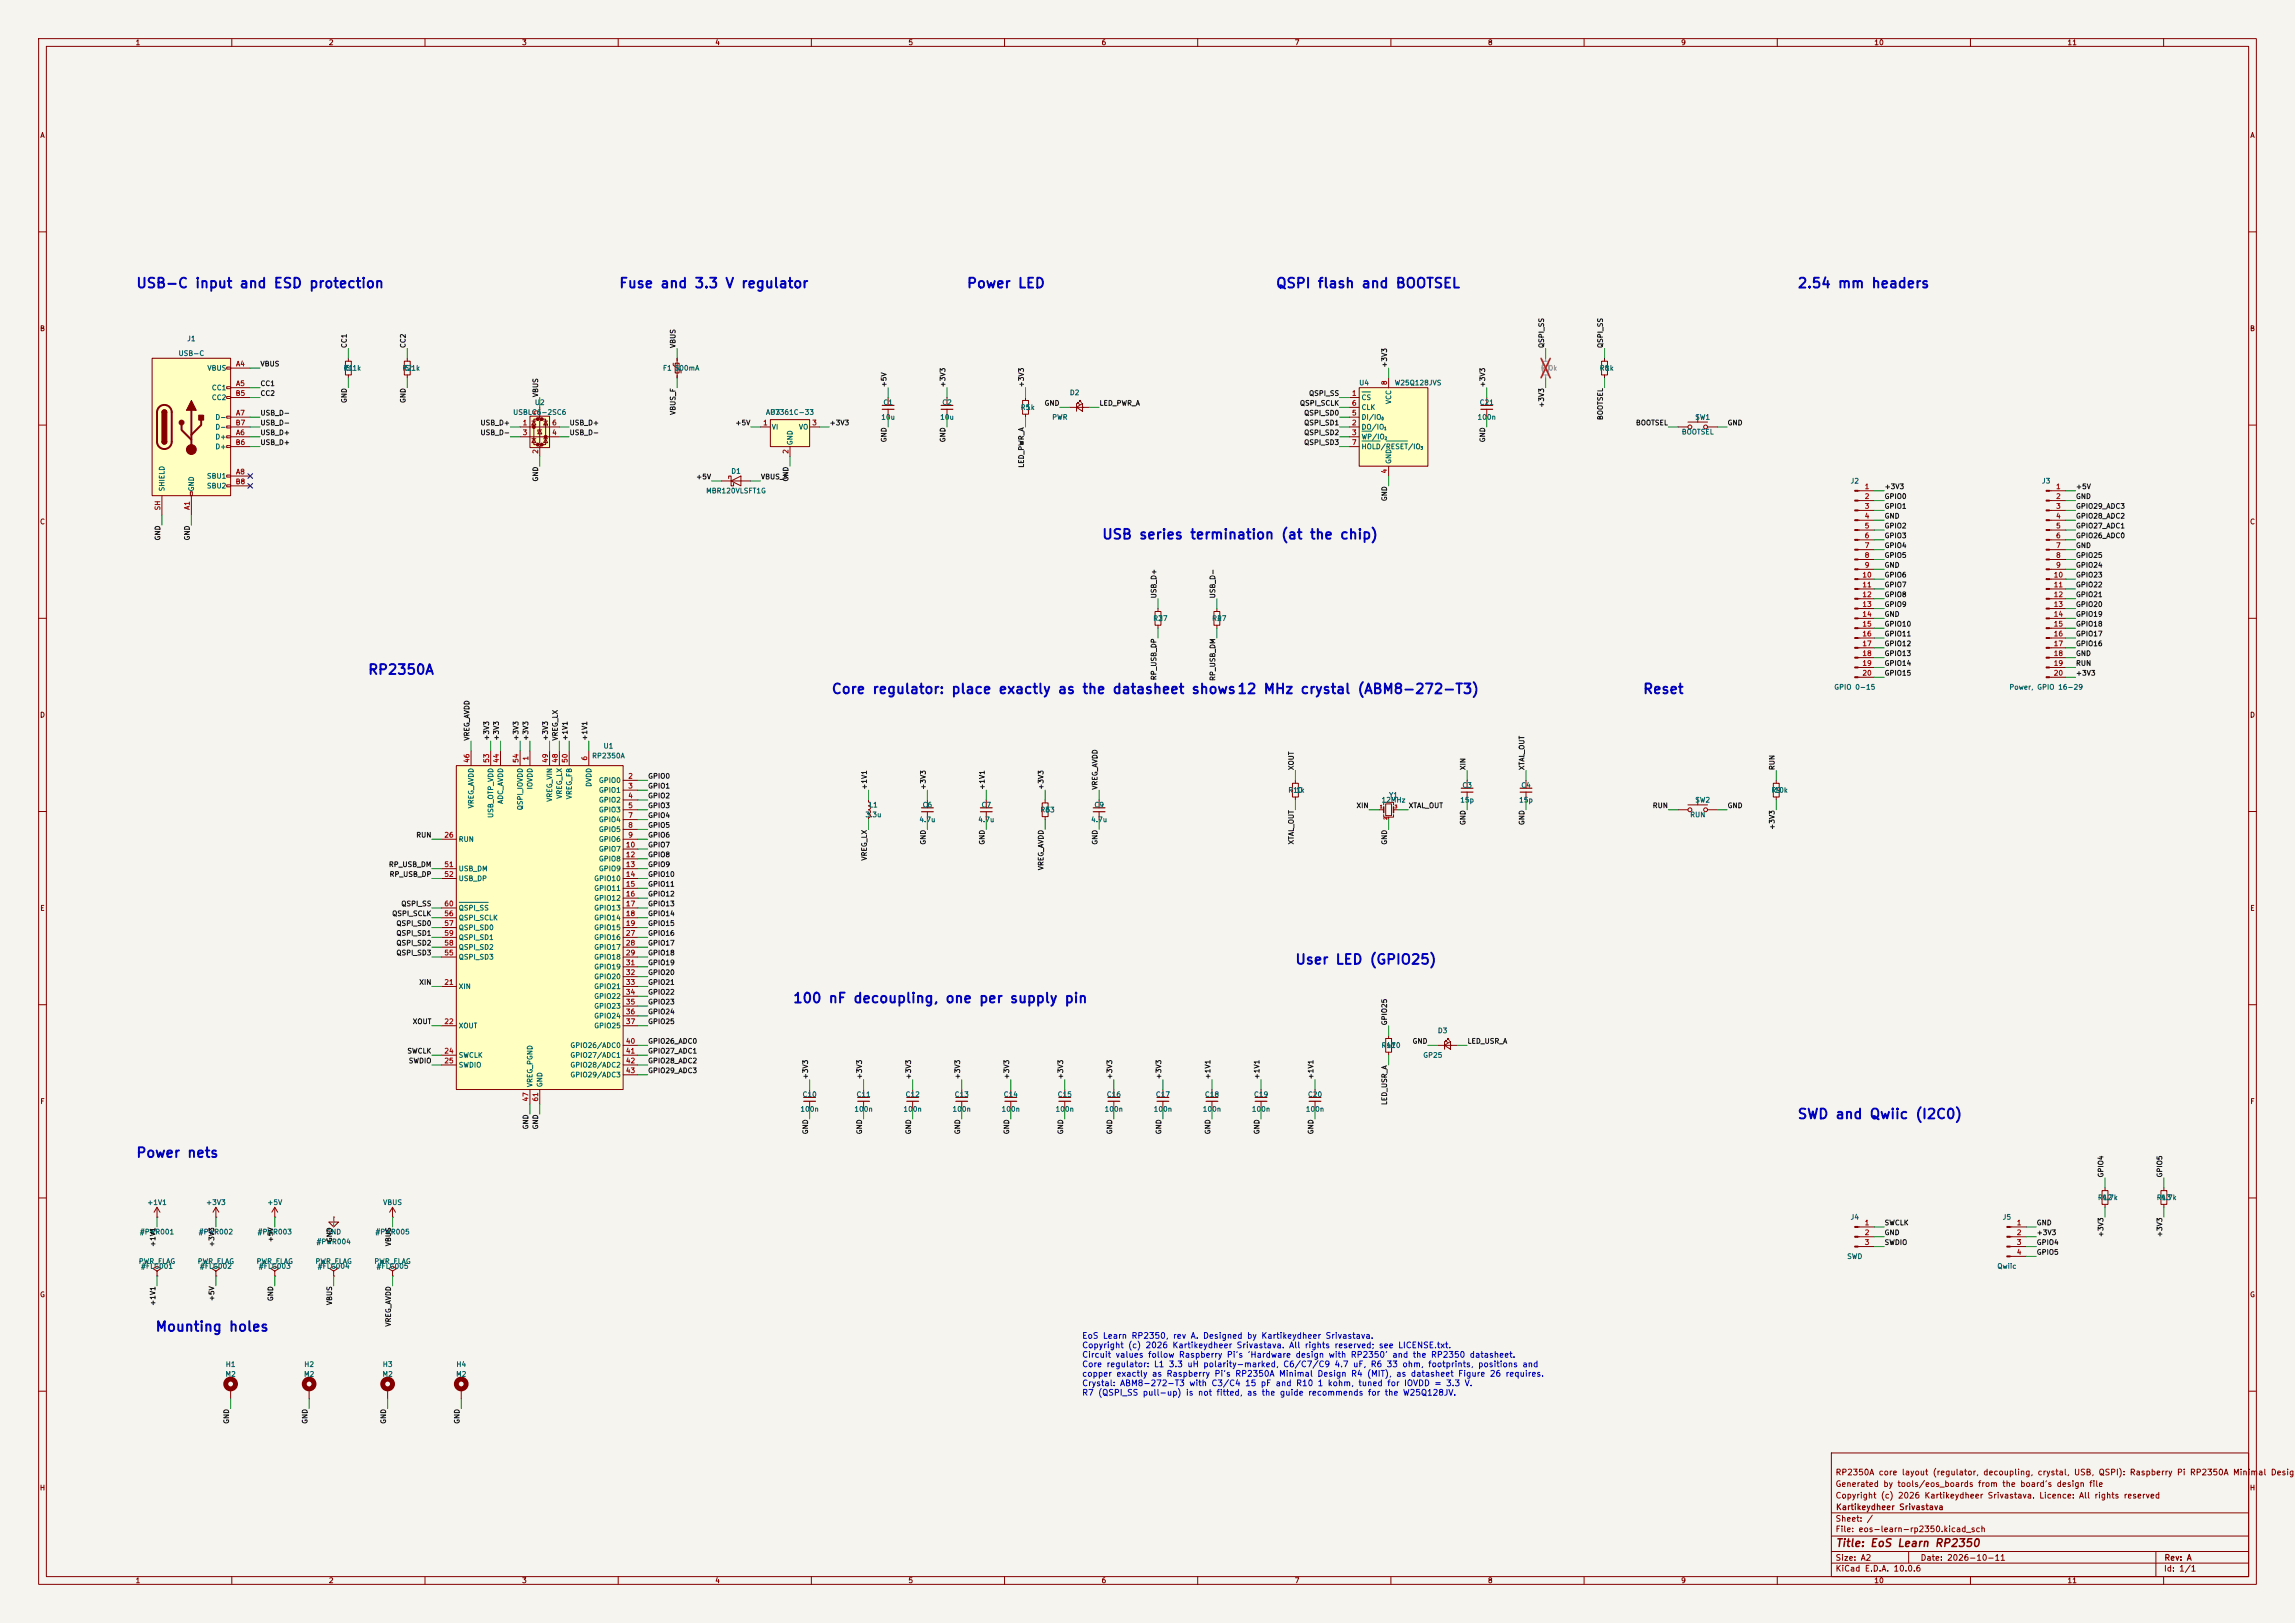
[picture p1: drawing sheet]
<svg xmlns="http://www.w3.org/2000/svg" width="594mm" height="420mm" viewBox="0 0 594 420" stroke-linecap="round" stroke-linejoin="round" font-family="sans-serif">
<defs><g id="words">
<g font-size="2.5" fill="#0000c2">
<text x="35.1" y="75.2">USB-C input and ESD protection</text>
<text x="160.1" y="75.2">Fuse and 3.3 V regulator</text>
<text x="250.1" y="75.2">Power LED</text>
<text x="330.1" y="75.2">QSPI flash and BOOTSEL</text>
<text x="465.1" y="75.2">2.54 mm headers</text>
<text x="285.1" y="140.2">USB series termination (at the chip)</text>
<text x="95.1" y="175.2">RP2350A</text>
<text x="215.1" y="180.2">Core regulator: place exactly as the datasheet shows12 MHz crystal (ABM8-272-T3)</text>
<text x="425.1" y="180.2">Reset</text>
<text x="335.1" y="250.2">User LED (GPIO25)</text>
<text x="205.1" y="260.2">100 nF decoupling, one per supply pin</text>
<text x="465.1" y="290.2">SWD and Qwiic (I2C0)</text>
<text x="35.1" y="300.2">Power nets</text>
<text x="40.1" y="345.2">Mounting holes</text>
</g>
<text font-size="2" fill="#840000" x="475" y="400.8">Title: EoS Learn RP2350</text>
<g font-size="1.5" fill="#0000c2">
<text x="279.9" y="346.8">EoS Learn RP2350, rev A. Designed by Kartikeydheer Srivastava.</text>
<text x="279.9" y="349.3">Copyright (c) 2026 Kartikeydheer Srivastava. All rights reserved; see LICENSE.txt.</text>
<text x="279.9" y="351.7">Circuit values follow Raspberry Pi's 'Hardware design with RP2350' and the RP2350 datasheet.</text>
<text x="279.9" y="354.2">Core regulator: L1 3.3 uH polarity-marked, C6/C7/C9 4.7 uF, R6 33 ohm, footprints, positions and</text>
<text x="279.9" y="356.6">copper exactly as Raspberry Pi's RP2350A Minimal Design R4 (MIT), as datasheet Figure 26 requires.</text>
<text x="279.9" y="359.1">Crystal: ABM8-272-T3 with C3/C4 15 pF and R10 1 kohm, tuned for IOVDD = 3.3 V.</text>
<text x="279.9" y="361.5">R7 (QSPI_SS pull-up) is not fitted, as the guide recommends for the W25Q128JV.</text>
</g>
<g font-size="1.5" fill="#840000">
<text x="475" y="382.1">RP2350A core layout (regulator, decoupling, crystal, USB, QSPI): Raspberry Pi RP2350A Minimal Design</text>
<text x="475" y="388.1">Copyright (c) 2026 Kartikeydheer Srivastava. Licence: All rights reserved</text>
<text x="475" y="385.1">Generated by tools/eos_boards from the board's design file</text>
<text x="475" y="394.1">Sheet: /</text>
<text x="475.1" y="391.1">Kartikeydheer Srivastava</text>
<text x="475" y="396.8">File: eos-learn-rp2350.kicad_sch</text>
<text x="475" y="407">KiCad E.D.A. 10.0.6</text>
<text x="475" y="404.2">Size: A2</text>
<text x="497" y="404.2">Date: 2026-10-11</text>
<text x="560" y="407">Id: 1/1</text>
<text x="560.1" y="404.2">Rev: A</text>
</g>
<g font-size="1.3" fill="#840000">
<text x="35" y="12">1</text>
<text x="85" y="12">2</text>
<text x="135" y="12">3</text>
<text x="185" y="12">4</text>
<text x="235" y="12">5</text>
<text x="285" y="12">6</text>
<text x="335" y="12">7</text>
<text x="385" y="12">8</text>
<text x="435" y="12">9</text>
<text x="485" y="12">10</text>
<text x="535" y="12">11</text>
<text x="10.3" y="36">A</text>
<text x="582.3" y="36">A</text>
<text x="10.2" y="86">B</text>
<text x="582.2" y="86">B</text>
<text x="10.2" y="136">C</text>
<text x="582.2" y="136">C</text>
<text x="10.2" y="186">D</text>
<text x="582.2" y="186">D</text>
<text x="10.3" y="236">E</text>
<text x="582.3" y="236">E</text>
<text x="10.3" y="286">F</text>
<text x="582.3" y="286">F</text>
<text x="10.2" y="336">G</text>
<text x="582.2" y="336">G</text>
<text x="10.2" y="386">H</text>
<text x="582.2" y="386">H</text>
<text x="35" y="410">1</text>
<text x="85" y="410">2</text>
<text x="135" y="410">3</text>
<text x="185" y="410">4</text>
<text x="235" y="410">5</text>
<text x="285" y="410">6</text>
<text x="335" y="410">7</text>
<text x="385" y="410">8</text>
<text x="435" y="410">9</text>
<text x="485" y="410">10</text>
<text x="535" y="410">11</text>
</g>
<g font-size="1.3" fill="#006464">
<text x="48.3" y="88.6">J1</text>
<text x="46.1" y="92.4">USB-C</text>
<text x="53.5" y="96.2">VBUS</text>
<text x="54.7" y="101.3">CC1</text>
<text x="88.8" y="96.2">R1</text>
<text x="89.3" y="96.2">5.1k</text>
<text x="104" y="96.2">R2</text>
<text x="104.5" y="96.2">5.1k</text>
<text x="171.4" y="96.2">F1</text>
<text x="174.5" y="96.2">500mA</text>
<text x="351.7" y="100">U4</text>
<text x="360.9" y="100">W25Q128JVS</text>
<text x="413.9" y="96.2">R8</text>
<text x="415.3" y="96.2">1k</text>
<text x="54.7" y="103.8">CC2</text>
<text x="132.7" y="107.6">USBLC6-2SC6</text>
<text x="138.3" y="105.1">U2</text>
<text x="198.1" y="107.6">AP7361C-33</text>
<text x="199.3" y="107.6">U3</text>
<text x="228.5" y="105.1">C1</text>
<text x="243.7" y="105.1">C2</text>
<text x="264.1" y="106.4">R5</text>
<text x="265.5" y="106.4">1k</text>
<text x="276.8" y="102.6">D2</text>
<text x="352.3" y="103.8">CS</text>
<text x="352.3" y="106.4">CLK</text>
<text x="360.4" y="104.7" transform="rotate(-90 360.4 104.7)">VCC</text>
<text x="382.8" y="105.1">C21</text>
<text x="55.6" y="114">D+</text>
<text x="55.6" y="108.9">D-</text>
<text x="55.6" y="111.5">D-</text>
<text x="199.6" y="111.5">VI</text>
<text x="206.6" y="111.5">VO</text>
<text x="228" y="108.9">10u</text>
<text x="243.2" y="108.9">10u</text>
<text x="272.2" y="108.9">PWR</text>
<text x="352.3" y="111.5">DO/IO</text>
<text x="352.3" y="114">WP/IO</text>
<text x="352.3" y="108.9">DI/IO</text>
<text x="382.3" y="108.9">100n</text>
<text x="435.2" y="112.7">BOOTSEL</text>
<text x="438.6" y="108.9">SW1</text>
<text x="55.6" y="116.5">D+</text>
<text x="205.4" y="115.3" transform="rotate(-90 205.4 115.3)">GND</text>
<text x="352.3" y="116.5">HOLD/RESET/IO</text>
<text x="53.4" y="124.2">SBU1</text>
<text x="189.1" y="122.9">D1</text>
<text x="360.4" y="120.2" transform="rotate(-90 360.4 120.2)">GND</text>
<text x="478.8" y="125.4">J2</text>
<text x="528.4" y="125.4">J3</text>
<text x="42.9" y="127.3" transform="rotate(-90 42.9 127.3)">SHIELD</text>
<text x="50.5" y="127.3" transform="rotate(-90 50.5 127.3)">GND</text>
<text x="53.4" y="126.7">SBU2</text>
<text x="182.6" y="128">MBR120VLSFT1G</text>
<text x="298.4" y="161">R3</text>
<text x="299.7" y="161">27</text>
<text x="313.6" y="161">R4</text>
<text x="314.9" y="161">27</text>
<text x="474.6" y="178.8">GPIO 0-15</text>
<text x="519.9" y="178.8">Power, GPIO 16-29</text>
<text x="153.1" y="196.5">RP2350A</text>
<text x="156.1" y="194">U1</text>
<text x="153.4" y="203.8" transform="rotate(-90 153.4 203.8)">DVDD</text>
<text x="154.9" y="202.9">GPIO0</text>
<text x="122.9" y="209.3" transform="rotate(-90 122.9 209.3)">VREG_AVDD</text>
<text x="130.5" y="208.2" transform="rotate(-90 130.5 208.2)">ADC_AVDD</text>
<text x="135.6" y="209.8" transform="rotate(-90 135.6 209.8)">QSPI_IOVDD</text>
<text x="138.1" y="204.4" transform="rotate(-90 138.1 204.4)">IOVDD</text>
<text x="143.2" y="207.6" transform="rotate(-90 143.2 207.6)">VREG_VIN</text>
<text x="145.7" y="206.8" transform="rotate(-90 145.7 206.8)">VREG_LX</text>
<text x="148.3" y="207" transform="rotate(-90 148.3 207)">VREG_FB</text>
<text x="154.9" y="205.4">GPIO1</text>
<text x="154.9" y="208">GPIO2</text>
<text x="224.8" y="209.2">L1</text>
<text x="238.7" y="209.2">C6</text>
<text x="253.9" y="209.2">C7</text>
<text x="283.1" y="209.2">C9</text>
<text x="333.3" y="205.4">R10</text>
<text x="335.3" y="205.4">1k</text>
<text x="357.4" y="208">12MHz</text>
<text x="359.4" y="206.7">Y1</text>
<text x="377.8" y="208">15p</text>
<text x="378.4" y="204.2">C3</text>
<text x="393.1" y="208">15p</text>
<text x="393.6" y="204.2">C4</text>
<text x="438.6" y="208">SW2</text>
<text x="458.4" y="205.4">R9</text>
<text x="459.2" y="205.4">10k</text>
<text x="128" y="211.8" transform="rotate(-90 128 211.8)">USB_OTP_VDD</text>
<text x="154.9" y="210.5">GPIO3</text>
<text x="154.9" y="213.1">GPIO4</text>
<text x="154.9" y="215.6">GPIO5</text>
<text x="223.8" y="211.8">3.3u</text>
<text x="237.8" y="213.1">4.7u</text>
<text x="253.1" y="213.1">4.7u</text>
<text x="269.1" y="210.5">R6</text>
<text x="270.4" y="210.5">33</text>
<text x="282.3" y="213.1">4.7u</text>
<text x="437.3" y="211.8">RUN</text>
<text x="118.6" y="218.1">RUN</text>
<text x="154.9" y="218.1">GPIO6</text>
<text x="154.9" y="220.7">GPIO7</text>
<text x="118.6" y="225.8">USB_DM</text>
<text x="154.9" y="223.2">GPIO8</text>
<text x="154.9" y="225.8">GPIO9</text>
<text x="118.6" y="228.3">USB_DP</text>
<text x="153.7" y="228.3">GPIO10</text>
<text x="153.7" y="230.8">GPIO11</text>
<text x="153.7" y="233.4">GPIO12</text>
<text x="118.6" y="238.5">QSPI_SCLK</text>
<text x="118.6" y="235.9">QSPI_SS</text>
<text x="153.7" y="235.9">GPIO13</text>
<text x="153.7" y="238.5">GPIO14</text>
<text x="118.6" y="241">QSPI_SD0</text>
<text x="118.6" y="243.5">QSPI_SD1</text>
<text x="153.7" y="241">GPIO15</text>
<text x="153.7" y="243.5">GPIO16</text>
<text x="118.6" y="248.6">QSPI_SD3</text>
<text x="118.6" y="246.1">QSPI_SD2</text>
<text x="153.7" y="246.1">GPIO17</text>
<text x="153.7" y="248.6">GPIO18</text>
<text x="153.7" y="251.2">GPIO19</text>
<text x="118.6" y="256.2">XIN</text>
<text x="153.7" y="253.7">GPIO20</text>
<text x="153.7" y="256.2">GPIO21</text>
<text x="153.7" y="258.8">GPIO22</text>
<text x="153.7" y="261.3">GPIO23</text>
<text x="153.7" y="263.9">GPIO24</text>
<text x="118.6" y="266.4">XOUT</text>
<text x="153.7" y="266.4">GPIO25</text>
<text x="372" y="267.7">D3</text>
<text x="118.6" y="274">SWCLK</text>
<text x="147.5" y="271.5">GPIO26/ADC0</text>
<text x="147.5" y="274">GPIO27/ADC1</text>
<text x="357.4" y="271.5">R11</text>
<text x="358.7" y="271.5">470</text>
<text x="368.2" y="274">GP25</text>
<text x="118.6" y="276.6">SWDIO</text>
<text x="138.1" y="281.5" transform="rotate(-90 138.1 281.5)">VREG_PGND</text>
<text x="140.7" y="281.5" transform="rotate(-90 140.7 281.5)">GND</text>
<text x="147.5" y="276.6">GPIO28/ADC2</text>
<text x="147.5" y="279.1">GPIO29/ADC3</text>
<text x="207" y="288">100n</text>
<text x="207.6" y="284.2">C10</text>
<text x="221" y="288">100n</text>
<text x="221.5" y="284.2">C11</text>
<text x="233.7" y="288">100n</text>
<text x="234.2" y="284.2">C12</text>
<text x="246.4" y="288">100n</text>
<text x="246.9" y="284.2">C13</text>
<text x="259.1" y="288">100n</text>
<text x="259.6" y="284.2">C14</text>
<text x="273.1" y="288">100n</text>
<text x="273.6" y="284.2">C15</text>
<text x="285.8" y="288">100n</text>
<text x="286.3" y="284.2">C16</text>
<text x="298.5" y="288">100n</text>
<text x="299" y="284.2">C17</text>
<text x="311.2" y="288">100n</text>
<text x="311.7" y="284.2">C18</text>
<text x="323.9" y="288">100n</text>
<text x="324.4" y="284.2">C19</text>
<text x="337.8" y="288">100n</text>
<text x="338.4" y="284.2">C20</text>
<text x="542.9" y="310.8">R12</text>
<text x="543.9" y="310.8">4.7k</text>
<text x="558.1" y="310.8">R13</text>
<text x="559.2" y="310.8">4.7k</text>
<text x="38" y="312.1">+1V1</text>
<text x="53.2" y="312.1">+3V3</text>
<text x="69.1" y="312.1">+5V</text>
<text x="99" y="312.1">VBUS</text>
<text x="478.8" y="315.9">J4</text>
<text x="518.2" y="315.9">J5</text>
<text x="36.1" y="319.7">#PWR001</text>
<text x="51.3" y="319.7">#PWR002</text>
<text x="66.5" y="319.7">#PWR003</text>
<text x="81.8" y="322.3">#PWR004</text>
<text x="84.3" y="319.7">GND</text>
<text x="97" y="319.7">#PWR005</text>
<text x="35.8" y="327.4">PWR_FLAG</text>
<text x="36.4" y="328.6">#FLG001</text>
<text x="51" y="327.4">PWR_FLAG</text>
<text x="51.6" y="328.6">#FLG002</text>
<text x="66.3" y="327.4">PWR_FLAG</text>
<text x="66.9" y="328.6">#FLG003</text>
<text x="81.5" y="327.4">PWR_FLAG</text>
<text x="82.1" y="328.6">#FLG004</text>
<text x="96.8" y="327.4">PWR_FLAG</text>
<text x="97.3" y="328.6">#FLG005</text>
<text x="478" y="326.1">SWD</text>
<text x="516.8" y="328.6">Qwiic</text>
<text x="58.2" y="356.6">M2</text>
<text x="58.3" y="354">H1</text>
<text x="78.6" y="356.6">M2</text>
<text x="78.6" y="354">H2</text>
<text x="98.9" y="356.6">M2</text>
<text x="98.9" y="354">H3</text>
<text x="117.9" y="356.6">M2</text>
<text x="118" y="354">H4</text>
</g>
<g font-size="1.3" fill="#a90000">
<text x="61" y="95.1">A4</text>
<text x="61" y="100.2">A5</text>
<text x="359.3" y="99.8" transform="rotate(-90 359.3 99.8)">8</text>
<text x="60.9" y="102.7">B5</text>
<text x="61" y="107.8">A7</text>
<text x="139.6" y="107.4" transform="rotate(-90 139.6 107.4)">5</text>
<text x="349.8" y="102.7">1</text>
<text x="349.8" y="107.8">5</text>
<text x="349.8" y="105.3">6</text>
<text x="60.9" y="110.4">B7</text>
<text x="61" y="112.9">A6</text>
<text x="135.2" y="110.4">1</text>
<text x="135.2" y="112.9">3</text>
<text x="142.8" y="112.9">4</text>
<text x="142.8" y="110.4">6</text>
<text x="197.4" y="110.4">1</text>
<text x="210.1" y="110.4">3</text>
<text x="349.8" y="110.4">2</text>
<text x="349.8" y="112.9">3</text>
<text x="60.9" y="115.4">B6</text>
<text x="139.6" y="117.6" transform="rotate(-90 139.6 117.6)">2</text>
<text x="204.3" y="117.6" transform="rotate(-90 204.3 117.6)">2</text>
<text x="349.8" y="115.4">7</text>
<text x="60.9" y="125.6">B8</text>
<text x="61" y="123.1">A8</text>
<text x="359.3" y="122.7" transform="rotate(-90 359.3 122.7)">4</text>
<text x="482.5" y="126.9">1</text>
<text x="482.5" y="129.4">2</text>
<text x="482.5" y="131.9">3</text>
<text x="532" y="126.9">1</text>
<text x="532" y="129.4">2</text>
<text x="532" y="131.9">3</text>
<text x="41.8" y="132.2" transform="rotate(-90 41.8 132.2)">SH</text>
<text x="49.4" y="132.1" transform="rotate(-90 49.4 132.1)">A1</text>
<text x="482.5" y="134.5">4</text>
<text x="482.5" y="137">5</text>
<text x="532" y="134.5">4</text>
<text x="532" y="137">5</text>
<text x="482.5" y="139.6">6</text>
<text x="482.5" y="142.1">7</text>
<text x="532" y="139.6">6</text>
<text x="532" y="142.1">7</text>
<text x="481.9" y="149.7">10</text>
<text x="482.5" y="144.6">8</text>
<text x="482.5" y="147.2">9</text>
<text x="531.4" y="149.7">10</text>
<text x="532" y="144.6">8</text>
<text x="532" y="147.2">9</text>
<text x="481.9" y="152.3">11</text>
<text x="481.9" y="154.8">12</text>
<text x="531.4" y="152.3">11</text>
<text x="531.4" y="154.8">12</text>
<text x="481.9" y="157.3">13</text>
<text x="481.9" y="159.9">14</text>
<text x="531.4" y="157.3">13</text>
<text x="531.4" y="159.9">14</text>
<text x="481.9" y="162.4">15</text>
<text x="481.9" y="165">16</text>
<text x="481.9" y="167.5">17</text>
<text x="531.4" y="162.4">15</text>
<text x="531.4" y="165">16</text>
<text x="531.4" y="167.5">17</text>
<text x="481.9" y="170">18</text>
<text x="481.9" y="172.6">19</text>
<text x="531.4" y="170">18</text>
<text x="531.4" y="172.6">19</text>
<text x="481.9" y="175.1">20</text>
<text x="531.4" y="175.1">20</text>
<text x="121.8" y="197.6" transform="rotate(-90 121.8 197.6)">46</text>
<text x="126.9" y="197.6" transform="rotate(-90 126.9 197.6)">53</text>
<text x="129.4" y="197.6" transform="rotate(-90 129.4 197.6)">44</text>
<text x="134.5" y="197.6" transform="rotate(-90 134.5 197.6)">54</text>
<text x="137" y="196.9" transform="rotate(-90 137 196.9)">1</text>
<text x="142.1" y="197.6" transform="rotate(-90 142.1 197.6)">49</text>
<text x="144.6" y="197.6" transform="rotate(-90 144.6 197.6)">48</text>
<text x="147.2" y="197.6" transform="rotate(-90 147.2 197.6)">50</text>
<text x="152.3" y="196.9" transform="rotate(-90 152.3 196.9)">6</text>
<text x="162.5" y="201.8">2</text>
<text x="162.5" y="204.3">3</text>
<text x="162.5" y="206.9">4</text>
<text x="162.5" y="209.4">5</text>
<text x="162.5" y="212">7</text>
<text x="162.5" y="214.5">8</text>
<text x="114.9" y="217">26</text>
<text x="161.9" y="219.6">10</text>
<text x="162.5" y="217">9</text>
<text x="114.9" y="224.7">51</text>
<text x="114.9" y="227.2">52</text>
<text x="161.9" y="222.1">12</text>
<text x="161.9" y="224.7">13</text>
<text x="161.9" y="227.2">14</text>
<text x="161.9" y="229.7">15</text>
<text x="161.9" y="232.3">16</text>
<text x="114.9" y="237.4">56</text>
<text x="114.9" y="239.9">57</text>
<text x="114.9" y="234.8">60</text>
<text x="161.9" y="234.8">17</text>
<text x="161.9" y="237.4">18</text>
<text x="161.9" y="239.9">19</text>
<text x="114.9" y="245">58</text>
<text x="114.9" y="242.4">59</text>
<text x="161.9" y="242.4">27</text>
<text x="161.9" y="245">28</text>
<text x="114.9" y="247.5">55</text>
<text x="161.9" y="247.5">29</text>
<text x="161.9" y="250.1">31</text>
<text x="114.9" y="255.1">21</text>
<text x="161.9" y="252.6">32</text>
<text x="161.9" y="255.1">33</text>
<text x="161.9" y="257.7">34</text>
<text x="161.9" y="260.2">35</text>
<text x="161.9" y="262.8">36</text>
<text x="114.9" y="265.3">22</text>
<text x="161.9" y="265.3">37</text>
<text x="114.9" y="272.9">24</text>
<text x="114.9" y="275.5">25</text>
<text x="161.9" y="270.4">40</text>
<text x="161.9" y="272.9">41</text>
<text x="161.9" y="275.5">42</text>
<text x="161.9" y="278">43</text>
<text x="137" y="285.2" transform="rotate(-90 137 285.2)">47</text>
<text x="139.6" y="285.2" transform="rotate(-90 139.6 285.2)">61</text>
<text x="482.5" y="317.4">1</text>
<text x="521.9" y="317.4">1</text>
<text x="482.5" y="319.9">2</text>
<text x="482.5" y="322.4">3</text>
<text x="521.9" y="319.9">2</text>
<text x="521.9" y="322.4">3</text>
<text x="521.9" y="325">4</text>
</g>
<g font-size="1.3" fill="#0f0f0f">
<text x="67.3" y="95.1">VBUS</text>
<text x="90" y="90.2" transform="rotate(-90 90 90.2)">CC1</text>
<text x="105.3" y="90.2" transform="rotate(-90 105.3 90.2)">CC2</text>
<text x="175.1" y="90.2" transform="rotate(-90 175.1 90.2)">VBUS</text>
<text x="359.3" y="95.3" transform="rotate(-90 359.3 95.3)">+3V3</text>
<text x="399.9" y="90.2" transform="rotate(-90 399.9 90.2)">QSPI_SS</text>
<text x="415.2" y="90.2" transform="rotate(-90 415.2 90.2)">QSPI_SS</text>
<text x="67.3" y="100.2">CC1</text>
<text x="229.7" y="100.4" transform="rotate(-90 229.7 100.4)">+5V</text>
<text x="245" y="100.4" transform="rotate(-90 245 100.4)">+3V3</text>
<text x="265.3" y="100.4" transform="rotate(-90 265.3 100.4)">+3V3</text>
<text x="384.7" y="100.4" transform="rotate(-90 384.7 100.4)">+3V3</text>
<text x="67.3" y="107.8">USB_D-</text>
<text x="67.3" y="102.7">CC2</text>
<text x="90" y="104.4" transform="rotate(-90 90 104.4)">GND</text>
<text x="105.3" y="104.4" transform="rotate(-90 105.3 104.4)">GND</text>
<text x="139.6" y="102.9" transform="rotate(-90 139.6 102.9)">VBUS</text>
<text x="175.1" y="107.5" transform="rotate(-90 175.1 107.5)">VBUS_F</text>
<text x="270.2" y="105.3">GND</text>
<text x="284.5" y="105.3">LED_PWR_A</text>
<text x="336.3" y="105.3">QSPI_SCLK</text>
<text x="337.4" y="107.8">QSPI_SD0</text>
<text x="338.7" y="102.7">QSPI_SS</text>
<text x="399.9" y="105.6" transform="rotate(-90 399.9 105.6)">+3V3</text>
<text x="67.3" y="110.4">USB_D-</text>
<text x="67.3" y="112.9">USB_D+</text>
<text x="124.2" y="112.9">USB_D-</text>
<text x="124.2" y="110.4">USB_D+</text>
<text x="147.3" y="110.4">USB_D+</text>
<text x="147.3" y="112.9">USB_D-</text>
<text x="190.2" y="110.4">+5V</text>
<text x="214.6" y="110.4">+3V3</text>
<text x="337.4" y="112.9">QSPI_SD2</text>
<text x="337.4" y="110.4">QSPI_SD1</text>
<text x="415.2" y="108.8" transform="rotate(-90 415.2 108.8)">BOOTSEL</text>
<text x="423.3" y="110.4">BOOTSEL</text>
<text x="447" y="110.4">GND</text>
<text x="67.3" y="115.4">USB_D+</text>
<text x="229.7" y="114.6" transform="rotate(-90 229.7 114.6)">GND</text>
<text x="245" y="114.6" transform="rotate(-90 245 114.6)">GND</text>
<text x="337.4" y="115.4">QSPI_SD3</text>
<text x="384.7" y="114.6" transform="rotate(-90 384.7 114.6)">GND</text>
<text x="139.6" y="124.7" transform="rotate(-90 139.6 124.7)">GND</text>
<text x="180.1" y="124.3">+5V</text>
<text x="196.8" y="124.3">VBUS_F</text>
<text x="204.3" y="124.7" transform="rotate(-90 204.3 124.7)">GND</text>
<text x="265.3" y="121.2" transform="rotate(-90 265.3 121.2)">LED_PWR_A</text>
<text x="359.3" y="129.8" transform="rotate(-90 359.3 129.8)">GND</text>
<text x="487.7" y="132">GPIO1</text>
<text x="487.7" y="129.4">GPIO0</text>
<text x="487.7" y="126.9">+3V3</text>
<text x="537.2" y="132">GPIO29_ADC3</text>
<text x="537.2" y="129.4">GND</text>
<text x="537.2" y="126.9">+5V</text>
<text x="487.7" y="137">GPIO2</text>
<text x="487.7" y="134.5">GND</text>
<text x="537.2" y="137">GPIO27_ADC1</text>
<text x="537.2" y="134.5">GPIO28_ADC2</text>
<text x="41.8" y="140" transform="rotate(-90 41.8 140)">GND</text>
<text x="49.4" y="140" transform="rotate(-90 49.4 140)">GND</text>
<text x="487.7" y="142.1">GPIO4</text>
<text x="487.7" y="139.6">GPIO3</text>
<text x="537.2" y="142.1">GND</text>
<text x="537.2" y="139.6">GPIO26_ADC0</text>
<text x="487.7" y="144.7">GPIO5</text>
<text x="487.7" y="149.7">GPIO6</text>
<text x="487.7" y="147.2">GND</text>
<text x="537.2" y="144.7">GPIO25</text>
<text x="537.2" y="147.2">GPIO24</text>
<text x="537.2" y="149.7">GPIO23</text>
<text x="299.6" y="155" transform="rotate(-90 299.6 155)">USB_D+</text>
<text x="314.8" y="155" transform="rotate(-90 314.8 155)">USB_D-</text>
<text x="487.7" y="154.8">GPIO8</text>
<text x="487.7" y="152.3">GPIO7</text>
<text x="537.2" y="152.3">GPIO22</text>
<text x="537.2" y="154.8">GPIO21</text>
<text x="487.7" y="159.9">GND</text>
<text x="487.7" y="157.4">GPIO9</text>
<text x="537.2" y="157.4">GPIO20</text>
<text x="537.2" y="159.9">GPIO19</text>
<text x="487.7" y="167.5">GPIO12</text>
<text x="487.7" y="165">GPIO11</text>
<text x="487.7" y="162.4">GPIO10</text>
<text x="537.2" y="162.4">GPIO18</text>
<text x="537.2" y="165">GPIO17</text>
<text x="537.2" y="167.5">GPIO16</text>
<text x="487.7" y="172.6">GPIO14</text>
<text x="487.7" y="170.1">GPIO13</text>
<text x="537.2" y="170.1">GND</text>
<text x="537.2" y="172.6">RUN</text>
<text x="299.6" y="176.2" transform="rotate(-90 299.6 176.2)">RP_USB_DP</text>
<text x="314.8" y="176.3" transform="rotate(-90 314.8 176.3)">RP_USB_DM</text>
<text x="487.7" y="175.1">GPIO15</text>
<text x="537.2" y="175.1">+3V3</text>
<text x="121.8" y="191.8" transform="rotate(-90 121.8 191.8)">VREG_AVDD</text>
<text x="126.9" y="191.8" transform="rotate(-90 126.9 191.8)">+3V3</text>
<text x="129.4" y="191.8" transform="rotate(-90 129.4 191.8)">+3V3</text>
<text x="134.5" y="191.8" transform="rotate(-90 134.5 191.8)">+3V3</text>
<text x="137" y="191.8" transform="rotate(-90 137 191.8)">+3V3</text>
<text x="142.1" y="191.8" transform="rotate(-90 142.1 191.8)">+3V3</text>
<text x="144.7" y="191.8" transform="rotate(-90 144.7 191.8)">VREG_LX</text>
<text x="147.2" y="191.8" transform="rotate(-90 147.2 191.8)">+1V1</text>
<text x="152.3" y="191.8" transform="rotate(-90 152.3 191.8)">+1V1</text>
<text x="167.6" y="201.8">GPIO0</text>
<text x="335.2" y="199.4" transform="rotate(-90 335.2 199.4)">XOUT</text>
<text x="379.6" y="199.4" transform="rotate(-90 379.6 199.4)">XIN</text>
<text x="394.8" y="199.4" transform="rotate(-90 394.8 199.4)">XTAL_OUT</text>
<text x="459.6" y="199.4" transform="rotate(-90 459.6 199.4)">RUN</text>
<text x="167.6" y="204.3">GPIO1</text>
<text x="167.6" y="206.9">GPIO2</text>
<text x="167.6" y="209.4">GPIO3</text>
<text x="224.7" y="204.5" transform="rotate(-90 224.7 204.5)">+1V1</text>
<text x="239.9" y="204.5" transform="rotate(-90 239.9 204.5)">+3V3</text>
<text x="255.1" y="204.5" transform="rotate(-90 255.1 204.5)">+1V1</text>
<text x="270.4" y="204.5" transform="rotate(-90 270.4 204.5)">+3V3</text>
<text x="284.4" y="204.5" transform="rotate(-90 284.4 204.5)">VREG_AVDD</text>
<text x="351" y="209.4">XIN</text>
<text x="364.5" y="209.4">XTAL_OUT</text>
<text x="427.6" y="209.4">RUN</text>
<text x="447" y="209.4">GND</text>
<text x="167.6" y="212">GPIO4</text>
<text x="167.6" y="214.5">GPIO5</text>
<text x="379.6" y="213.6" transform="rotate(-90 379.6 213.6)">GND</text>
<text x="394.8" y="213.6" transform="rotate(-90 394.8 213.6)">GND</text>
<text x="459.6" y="214.9" transform="rotate(-90 459.6 214.9)">+3V3</text>
<text x="107.6" y="217">RUN</text>
<text x="167.6" y="217">GPIO6</text>
<text x="167.6" y="219.6">GPIO7</text>
<text x="239.9" y="218.7" transform="rotate(-90 239.9 218.7)">GND</text>
<text x="255.1" y="218.7" transform="rotate(-90 255.1 218.7)">GND</text>
<text x="284.4" y="218.7" transform="rotate(-90 284.4 218.7)">GND</text>
<text x="335.2" y="218.7" transform="rotate(-90 335.2 218.7)">XTAL_OUT</text>
<text x="359.3" y="218.7" transform="rotate(-90 359.3 218.7)">GND</text>
<text x="100.5" y="224.7">RP_USB_DM</text>
<text x="100.7" y="227.2">RP_USB_DP</text>
<text x="167.6" y="222.1">GPIO8</text>
<text x="167.6" y="224.7">GPIO9</text>
<text x="167.6" y="227.2">GPIO10</text>
<text x="224.7" y="222.8" transform="rotate(-90 224.7 222.8)">VREG_LX</text>
<text x="270.4" y="225.3" transform="rotate(-90 270.4 225.3)">VREG_AVDD</text>
<text x="167.6" y="229.7">GPIO11</text>
<text x="167.6" y="232.3">GPIO12</text>
<text x="101.4" y="237.4">QSPI_SCLK</text>
<text x="102.5" y="239.9">QSPI_SD0</text>
<text x="103.7" y="234.8">QSPI_SS</text>
<text x="167.6" y="234.8">GPIO13</text>
<text x="167.6" y="237.4">GPIO14</text>
<text x="167.6" y="239.9">GPIO15</text>
<text x="102.5" y="242.4">QSPI_SD1</text>
<text x="102.5" y="245">QSPI_SD2</text>
<text x="167.6" y="242.4">GPIO16</text>
<text x="167.6" y="245">GPIO17</text>
<text x="102.5" y="247.5">QSPI_SD3</text>
<text x="167.6" y="247.5">GPIO18</text>
<text x="167.6" y="250.1">GPIO19</text>
<text x="108.4" y="255.1">XIN</text>
<text x="167.6" y="252.6">GPIO20</text>
<text x="167.6" y="255.1">GPIO21</text>
<text x="167.6" y="257.7">GPIO22</text>
<text x="167.6" y="260.2">GPIO23</text>
<text x="167.6" y="262.8">GPIO24</text>
<text x="106.7" y="265.3">XOUT</text>
<text x="167.6" y="265.3">GPIO25</text>
<text x="359.3" y="265.5" transform="rotate(-90 359.3 265.5)">GPIO25</text>
<text x="105.3" y="272.9">SWCLK</text>
<text x="105.7" y="275.5">SWDIO</text>
<text x="167.6" y="270.4">GPIO26_ADC0</text>
<text x="167.6" y="272.9">GPIO27_ADC1</text>
<text x="167.6" y="275.5">GPIO28_ADC2</text>
<text x="365.5" y="270.4">GND</text>
<text x="379.7" y="270.4">LED_USR_A</text>
<text x="167.6" y="278">GPIO29_ADC3</text>
<text x="209.4" y="279.4" transform="rotate(-90 209.4 279.4)">+3V3</text>
<text x="223.4" y="279.4" transform="rotate(-90 223.4 279.4)">+3V3</text>
<text x="236.1" y="279.4" transform="rotate(-90 236.1 279.4)">+3V3</text>
<text x="248.8" y="279.4" transform="rotate(-90 248.8 279.4)">+3V3</text>
<text x="261.5" y="279.4" transform="rotate(-90 261.5 279.4)">+3V3</text>
<text x="275.5" y="279.4" transform="rotate(-90 275.5 279.4)">+3V3</text>
<text x="288.2" y="279.4" transform="rotate(-90 288.2 279.4)">+3V3</text>
<text x="300.9" y="279.4" transform="rotate(-90 300.9 279.4)">+3V3</text>
<text x="313.6" y="279.4" transform="rotate(-90 313.6 279.4)">+1V1</text>
<text x="326.3" y="279.4" transform="rotate(-90 326.3 279.4)">+1V1</text>
<text x="340.2" y="279.4" transform="rotate(-90 340.2 279.4)">+1V1</text>
<text x="359.3" y="286.1" transform="rotate(-90 359.3 286.1)">LED_USR_A</text>
<text x="137" y="292.4" transform="rotate(-90 137 292.4)">GND</text>
<text x="139.6" y="292.4" transform="rotate(-90 139.6 292.4)">GND</text>
<text x="209.4" y="293.7" transform="rotate(-90 209.4 293.7)">GND</text>
<text x="223.4" y="293.7" transform="rotate(-90 223.4 293.7)">GND</text>
<text x="236.1" y="293.7" transform="rotate(-90 236.1 293.7)">GND</text>
<text x="248.8" y="293.7" transform="rotate(-90 248.8 293.7)">GND</text>
<text x="261.5" y="293.7" transform="rotate(-90 261.5 293.7)">GND</text>
<text x="275.5" y="293.7" transform="rotate(-90 275.5 293.7)">GND</text>
<text x="288.2" y="293.7" transform="rotate(-90 288.2 293.7)">GND</text>
<text x="300.9" y="293.7" transform="rotate(-90 300.9 293.7)">GND</text>
<text x="313.6" y="293.7" transform="rotate(-90 313.6 293.7)">GND</text>
<text x="326.3" y="293.7" transform="rotate(-90 326.3 293.7)">GND</text>
<text x="340.2" y="293.7" transform="rotate(-90 340.2 293.7)">GND</text>
<text x="544.7" y="304.8" transform="rotate(-90 544.7 304.8)">GPIO4</text>
<text x="559.9" y="304.8" transform="rotate(-90 559.9 304.8)">GPIO5</text>
<text x="487.7" y="317.4">SWCLK</text>
<text x="527" y="317.4">GND</text>
<text x="40.5" y="322.8" transform="rotate(-90 40.5 322.8)">+1V1</text>
<text x="55.8" y="322.8" transform="rotate(-90 55.8 322.8)">+3V3</text>
<text x="71" y="321.6" transform="rotate(-90 71 321.6)">+5V</text>
<text x="86.2" y="321.6" transform="rotate(-90 86.2 321.6)">GND</text>
<text x="101.5" y="322.6" transform="rotate(-90 101.5 322.6)">VBUS</text>
<text x="487.7" y="322.5">SWDIO</text>
<text x="487.7" y="319.9">GND</text>
<text x="527" y="322.5">GPIO4</text>
<text x="527" y="319.9">+3V3</text>
<text x="544.7" y="320.3" transform="rotate(-90 544.7 320.3)">+3V3</text>
<text x="559.9" y="320.3" transform="rotate(-90 559.9 320.3)">+3V3</text>
<text x="527" y="325">GPIO5</text>
<text x="40.5" y="338" transform="rotate(-90 40.5 338)">+1V1</text>
<text x="55.8" y="336.8" transform="rotate(-90 55.8 336.8)">+5V</text>
<text x="71" y="336.8" transform="rotate(-90 71 336.8)">GND</text>
<text x="86.2" y="337.9" transform="rotate(-90 86.2 337.9)">VBUS</text>
<text x="101.5" y="343.4" transform="rotate(-90 101.5 343.4)">VREG_AVDD</text>
<text x="59.6" y="368.6" transform="rotate(-90 59.6 368.6)">GND</text>
<text x="79.9" y="368.6" transform="rotate(-90 79.9 368.6)">GND</text>
<text x="100.2" y="368.6" transform="rotate(-90 100.2 368.6)">GND</text>
<text x="119.3" y="368.6" transform="rotate(-90 119.3 368.6)">GND</text>
</g>
<g font-size="1.3" fill="#939391">
<text x="398.7" y="96.2">R7</text>
<text x="399.5" y="96.2">10k</text>
</g>
<g font-size=".8" fill="#006464">
<text x="357.5" y="108.9">0</text>
<text x="358.2" y="111.5">1</text>
<text x="358.3" y="114">2</text>
<text x="367.6" y="116.5">3</text>
</g>
<g font-size=".8" fill="#a90000">
<text x="357.1" y="209.3">1</text>
<text x="360.9" y="209.3">3</text>
<text x="359.2" y="212.2" transform="rotate(-90 359.2 212.2)">2</text>
</g>
</g></defs>
<path d="M0 0h594v420h-594z" fill="#f5f4ef" stroke="#f5f4ef" stroke-width=".26"/>
<g fill="none" stroke="#840000" stroke-width=".26">
<path d="M10 10h574v400h-574zM12 12h570v396h-570zM60 10v2M110 10v2M160 10v2M210 10v2M260 10v2M310 10v2M360 10v2M410 10v2M460 10v2M510 10v2"/>
<path d="M560 10v2M10 60h2M582 60h2M10 110h2M229.9 102.9v2M229.9 105.9v2.1M434.3 110.5h2.6M436.9 109.2h5.1M439.4 107.4v1.8M442 110.5h2.5M582 110h2M10 160h2"/>
<path d="M582 160h2M10 210h2M269.7 207.8h1.6v3.5h-1.6zM270.5 207v.8M270.5 211.3v.8M582 210h2M10 260h2M582 260h2M275.6 281.9v2.1M275.6 285v2M288.3 281.9v2.1M288.3 285v2"/>
<path d="M301 281.9v2.1M301 285v2M326.4 281.9v2.1M326.4 285v2M10 310h2M582 310h2M71.1 328.9l1-.6-1-.6-1 .6 1 .6v1.3M71.1 330.2h.1M10 360h2M474 376h108v32h-108zM582 360h2M474 397.5h108"/>
<path d="M474 391.5h108M60 408v2M110 408v2M160 408v2M210 408v2M260 408v2M310 408v2M360 408v2M410 408v2M460 408v2M474 404.5h108M474 401.5h108"/>
<path d="M494 401.5v3M510 408v2M558 401.5v6.5M560 408v2"/>
<circle cx="437.4" cy="110.5" r=".51"/>
<circle cx="441.5" cy="110.5" r=".51"/>
</g>
<path d="M228.3 104.9h3.1M228.3 105.9h3.1M274.1 284h3M274.1 285h3M286.8 284h3M286.8 285h3M299.5 284h3M299.5 285h3M324.9 284h3M324.9 285h3" fill="none" stroke="#840000" stroke-width=".3"/>
<path d="M399.3 93.5h1.5v3.5h-1.5zM400 92.7v.8M400 97v.8" fill="none" stroke="#9c9b98" stroke-width=".26"/>
<path d="M398.9 92.7l2.3 5.1M401.2 92.7l-2.3 5.1" fill="none" stroke="#e12e31" stroke-width=".46"/>
<path d="M39.4 92.7h20.3v35.6h-20.3z" fill="#ffffc2"/>
<g fill="none" stroke="#840000" stroke-width=".26">
<path d="M39.4 92.7h20.3v35.6h-20.3zM58.7 95h1v.5h-1zM59.7 95.3h5.1M414.5 93.5h1.6v3.5h-1.6zM415.3 92.7v.8M415.3 97v.8M41.9 106.7l.2-.5 .4-.2 .5 .2 .2 .5M41.9 114.3l.2 .4 .4 .2 .5-.2 .2-.4M58.7 100.1h1v.5h-1zM58.7 102.6h1v.5h-1zM58.7 107.7h1v.5h-1zM58.7 110.2h1v.5h-1z"/>
<path d="M58.7 112.8h1v.5h-1zM58.7 115.3h1v.5h-1zM59.7 100.3h5.1M59.7 113h5.1M59.7 108h5.1M59.7 102.9h5.1M59.7 115.6h5.1M59.7 110.5h5.1M245.1 102.9v2M245.1 105.9v2.1M264.7 103.6h1.5v3.6h-1.5zM265.4 102.9v.7"/>
<path d="M265.4 107.2v.8M276.9 105.4h5M278.6 105.4l1.6-1v2zM278.6 104.4v2M278.9 104.4v-.3h.2h-.2l.5 .5M279.4 103.9v-.3h.3h-.3l.5 .5M41.9 128.3v5.1M49.3 127.3h.5v1h-.5zM49.5 128.3v5.1M58.7 122.9h1v.5h-1zM58.7 125.5h1v.5h-1zM59.7 123.2h5.1"/>
<path d="M59.7 125.7h5.1M224.8 207v.5l.4 .2 .1 .3-.1 .4-.4 .1 .5 .4-.1 .4-.4 .2 .4 .2 .1 .4-.1 .3-.4 .2 .3 .1 .2 .4-.2 .3-.3 .2v.5M248.9 281.9v2.1M248.9 285v2M261.6 281.9v2.1M261.6 285v2"/>
</g>
<path d="M41.2 105.3a1.9 1.9 0 0 1 2.1-.4 1.9 1.9 0 0 1 1.1 1.8v7.6a1.91 1.91 0 0 1-1.9 1.9 1.91 1.91 0 0 1-1.9-1.9v-7.8zM47 110v1.3l2.5 2.5M49.5 106.2v10.1M52.1 108.7v1.3l-2.6 2.5" fill="none" stroke="#840000" stroke-width=".51"/>
<g fill="#840000" stroke="#840000" stroke-width=".26">
<path d="M41.9 106.7h1.3v7.6h-1.3z"/>
<path d="M42.1 106.2l.7-.1 .4 .6h-1.3z"/>
<path d="M41.9 114.3h1.3l-.2 .4-.5 .2-.4-.2z"/>
<path d="M49.5 103.6l1.3 2.6h-2.5z"/>
<path d="M51.4 107.4h1.3v1.3h-1.3z"/>
<circle cx="47" cy="109.3" r=".63"/>
<circle cx="49.5" cy="116.3" r="1.27"/>
</g>
<path d="M243.6 104.9h3M243.6 105.9h3M247.4 284h3M247.4 285h3M260.1 284h3M260.1 285h3" fill="none" stroke="#840000" stroke-width=".3"/>
<path d="M351.8 100.3h17.8v20.4h-17.8z" fill="#ffffc2"/>
<g fill="none" stroke="#840000" stroke-width=".26">
<path d="M89.4 93.5h1.5v3.5h-1.5zM90.2 92.7v.8M90.2 97v.8M359.4 97.8v2.5M349.2 102.9h2.6M349.2 110.5h2.6M349.2 113h2.6M349.2 108h2.6M349.2 105.4h2.6M349.2 115.6h2.6M351.8 100.3h17.8v20.4h-17.8zM384.8 102.9v2"/>
<path d="M384.8 105.9v2.1M359.4 120.7v2.5M299 158.2h1.5v3.6h-1.5zM299.7 157.5v.7M314.2 158.2h1.5v3.6h-1.5zM315 157.5v.7M299.7 161.8v.8M315 161.8v.8M240 207v2M240 210.1v2M255.3 207v2M255.3 210.1v2"/>
<path d="M284.5 207v2M284.5 210.1v2M209.5 281.9v2.1M209.5 285v2M223.5 281.9v2.1M223.5 285v2M236.2 281.9v2.1M236.2 285v2"/>
</g>
<path d="M352.5 101.4h2.3M352.5 111.6h2.5M352.5 114.1h4.7M358.8 114.1h5.5" fill="none" stroke="#006464" stroke-width=".26"/>
<g fill="none" stroke="#840000" stroke-width=".3">
<path d="M383.3 104.9h3M383.3 105.9h3M238.5 209h3.1M238.5 210.1h3.1M253.7 209h3.1M253.7 210.1h3.1M283 209h3M283 210.1h3M208 284h3.1M208 285h3.1M222 284h3M222 285h3"/>
<path d="M234.7 284h3M234.7 285h3"/>
</g>
<path d="M199.4 108.6h10.1v7h-10.1z" fill="#ffffc2"/>
<g fill="none" stroke="#840000" stroke-width=".26">
<path d="M104.6 93.5h1.6v3.5h-1.6zM105.4 92.7v.8M105.4 97v.8M174.2 94v.5l2.1 1.5v.5M174.8 94h1v2.5h-1zM175.3 92.7v5.1M196.8 110.5h2.6M199.4 108.6h10.1v7h-10.1zM204.5 115.6v2.5M209.5 110.5h2.6M186.7 124.5h7.6M188.6 123.8v-.6h.6v2.5h.7v-.6"/>
<path d="M189.2 124.5l2.6-1.3v2.5zM334.5 202.7h1.5v3.5h-1.5zM335.3 201.9v.8M335.3 206.2v.8M356.9 209.6h1.2M358.1 208.3v-.7h2.6v.7M358.1 210.8v.7h2.6v-.7M358.6 208h1.6v3.1h-1.6zM359.4 211.5v.6M360.7 209.6h1.2M379.7 201.9v2.1M379.7 205v2"/>
<path d="M395 201.9v2.1M395 205v2M434.3 209.6h2.6M436.9 208.3h5.1M439.4 206.5v1.8M442 209.6h2.5M459 202.7h1.5v3.5h-1.5zM459.7 201.9v.8M459.7 206.2v.8M358.6 268.7h1.6v3.6h-1.6zM359.4 268v.7M359.4 272.3v.8"/>
<path d="M372.1 270.5h5.1M373.9 270.5l1.5-1v2zM373.9 269.5v2M374.1 269.5v-.3h.3h-.3l.5 .5M374.6 269v-.3h.3h-.3l.6 .5M340.4 281.9v2.1M340.4 285v2"/>
<circle cx="437.4" cy="209.6" r=".51"/>
<circle cx="441.5" cy="209.6" r=".51"/>
</g>
<path d="M378.2 204h3.1M378.2 205h3.1M393.4 204h3.1M393.4 205h3.1M338.8 284h3.1M338.8 285h3.1" fill="none" stroke="#840000" stroke-width=".3"/>
<path d="M358.1 208.8v1.5M360.7 208.8v1.5" fill="none" stroke="#840000" stroke-width=".38"/>
<path d="M118.1 198.1h43.2v83.8h-43.2z" fill="#ffffc2"/>
<g fill="none" stroke="#840000" stroke-width=".26">
<path d="M480.9 127h4.2M480.9 129.5h4.2M480.9 132.1h4.2M480.9 134.6h4.2M480.9 137.2h4.2M480.9 139.7h4.2M480.9 142.2h4.2M480.9 144.8h4.2M480.9 147.3h4.2M480.9 149.9h4.2M480.9 152.4h4.2M480.9 154.9h4.2"/>
<path d="M480.9 157.5h4.2M480.9 160h4.2M480.9 162.6h4.2M480.9 165.1h4.2M480.9 167.6h4.2M480.9 170.2h4.2M480.9 172.7h4.2M480.9 175.3h4.2M118.1 198.1h43.2v83.8h-43.2zM121.9 194.3v3.8M127 194.3v3.8M129.5 194.3v3.8"/>
<path d="M134.6 194.3v3.8M137.2 194.3v3.8M142.2 194.3v3.8M144.8 194.3v3.8M147.3 194.3v3.8M152.4 194.3v3.8M114.3 217.2h3.8M161.3 201.9h3.8M161.3 204.5h3.8M161.3 207h3.8M161.3 209.6h3.8M161.3 212.1h3.8"/>
<path d="M161.3 214.6h3.8M161.3 217.2h3.8M161.3 219.7h3.8M114.3 224.8h3.8M114.3 227.3h3.8M114.3 235h3.8M114.3 237.5h3.8M161.3 222.3h3.8M161.3 224.8h3.8M161.3 227.3h3.8M161.3 229.9h3.8M161.3 232.4h3.8"/>
<path d="M161.3 235h3.8M161.3 237.5h3.8M114.3 240h3.8M114.3 255.3h3.8M114.3 242.6h3.8M114.3 245.1h3.8M114.3 247.7h3.8M161.3 240h3.8M161.3 255.3h3.8M161.3 242.6h3.8M161.3 245.1h3.8M161.3 247.7h3.8"/>
<path d="M161.3 250.2h3.8M161.3 252.7h3.8M161.3 257.8h3.8M114.3 265.4h3.8M114.3 273.1h3.8M114.3 275.6h3.8M161.3 265.4h3.8M161.3 273.1h3.8M161.3 275.6h3.8M161.3 260.4h3.8M161.3 262.9h3.8M161.3 270.5h3.8"/>
<path d="M161.3 278.1h3.8M137.2 281.9v3.9M139.7 281.9v3.9M313.7 281.9v2.1M313.7 285v2M480.9 317.5h4.2M520.3 317.5h4.2M544.1 308.1h1.5v3.6h-1.5zM544.8 307.3v.8M544.8 311.7v.7M559.3 308.1h1.5v3.6h-1.5zM560.1 307.3v.8"/>
<path d="M560.1 311.7v.7M480.9 320h4.2M480.9 322.6h4.2M520.3 320h4.2M520.3 322.6h4.2M520.3 325.1h4.2M59.7 359.4v2.6M80 359.4v2.6M100.3 359.4v2.6M119.4 359.4v2.6"/>
</g>
<path d="M118.8 233.5h7.6" fill="none" stroke="#006464" stroke-width=".26"/>
<g fill="#840000" stroke="#840000" stroke-width=".26">
<path d="M480.1 317.4h.8v.2h-.8z"/>
<path d="M480.1 319.9h.8v.3h-.8z"/>
<path d="M480.1 322.5h.8v.2h-.8z"/>
<path d="M519.4 317.4h.9v.2h-.9z"/>
<path d="M519.4 319.9h.9v.3h-.9z"/>
<path d="M519.4 322.5h.9v.2h-.9z"/>
<path d="M519.4 325h.9v.2h-.9z"/>
<path d="M480.1 126.9h.8v.2h-.8z"/>
<path d="M480.1 129.4h.8v.3h-.8z"/>
<path d="M480.1 132h.8v.2h-.8z"/>
<path d="M480.1 134.5h.8v.2h-.8z"/>
<path d="M480.1 137h.8v.3h-.8z"/>
<path d="M480.1 139.6h.8v.2h-.8z"/>
<path d="M480.1 142.1h.8v.3h-.8z"/>
<path d="M480.1 144.7h.8v.2h-.8z"/>
<path d="M480.1 147.2h.8v.2h-.8z"/>
<path d="M480.1 149.7h.8v.3h-.8z"/>
<path d="M480.1 152.3h.8v.2h-.8z"/>
<path d="M480.1 154.8h.8v.3h-.8z"/>
<path d="M480.1 157.4h.8v.2h-.8z"/>
<path d="M480.1 159.9h.8v.2h-.8z"/>
<path d="M480.1 162.4h.8v.3h-.8z"/>
<path d="M480.1 165h.8v.2h-.8z"/>
<path d="M480.1 167.5h.8v.3h-.8z"/>
<path d="M480.1 170.1h.8v.2h-.8z"/>
<path d="M480.1 172.6h.8v.2h-.8z"/>
<path d="M480.1 175.1h.8v.3h-.8z"/>
</g>
<g fill="none" stroke="#840000" stroke-width="1.3">
<circle cx="59.7" cy="358.1" r="1.27"/>
<circle cx="80" cy="358.1" r="1.27"/>
<circle cx="100.3" cy="358.1" r="1.27"/>
<circle cx="119.4" cy="358.1" r="1.27"/>
</g>
<path d="M312.2 284h3M312.2 285h3" fill="none" stroke="#840000" stroke-width=".3"/>
<path d="M137.2 107.7h5v8.1h-5z" fill="#ffffc2"/>
<g fill="#840000" stroke="#840000" stroke-width=".51">
<circle cx="138.2" cy="110.5" r=".25"/>
<circle cx="139.2" cy="108.5" r=".25"/>
<circle cx="139.2" cy="115.1" r=".25"/>
<circle cx="140.2" cy="108.5" r=".25"/>
<circle cx="140.2" cy="115.1" r=".25"/>
<circle cx="141.2" cy="113" r=".25"/>
</g>
<g fill="none" stroke="#840000" stroke-width=".26">
<path d="M134.6 110.5h10.2M134.6 113h10.2M137.2 107.7h5v8.1h-5zM137.7 113.5h1M137.7 109h1M138.2 109l.5 1h-1zM138.2 113.5l.5 1.1h-1zM139.2 108.5h-1v6.6h1M139.7 105.4v2.6l-.5 .5h1l-.5 .5v5.6l-.5 .5h1l-.5 .5v2.5M139.7 111.3l.5 1h-1zM140.2 111.3h-1v.3M140.2 108.5h1v6.6h-1"/>
<path d="M140.7 113.5h1M140.7 109h1M141.2 109l.5 1h-1zM141.2 113.5l.5 1.1h-1zM530.5 127h4.2M530.5 129.5h4.2M530.5 132.1h4.2M530.5 134.6h4.2M530.5 137.2h4.2M530.5 139.7h4.2M530.5 142.2h4.2M530.5 144.8h4.2"/>
<path d="M530.5 147.3h4.2M530.5 149.9h4.2M530.5 152.4h4.2M530.5 154.9h4.2M530.5 157.5h4.2M530.5 160h4.2M530.5 162.6h4.2M530.5 165.1h4.2M530.5 167.6h4.2M530.5 170.2h4.2M530.5 172.7h4.2M530.5 175.3h4.2"/>
<path d="M40.6 315h.1M40.6 312.4l-.7 1.3M40.6 312.4l.8 1.3M40.6 312.4v2.6M55.9 315h.1M55.9 312.4l-.8 1.3M55.9 312.4l.7 1.3M55.9 312.4v2.6M71.1 315h.1M71.1 312.4l-.7 1.3M71.1 312.4l.8 1.3M71.1 312.4v2.6"/>
<path d="M86.4 315v1.2h1.2l-1.2 1.3-1.3-1.3h1.3M86.4 315h.1M101.6 315h.1M101.6 312.4l-.8 1.3M101.6 312.4l.8 1.3M101.6 312.4v2.6M40.6 328.9l1.1-.6-1.1-.6-1 .6 1 .6v1.3M40.6 330.2h.1M55.9 328.9l1-.6-1-.6-1 .6 1 .6v1.3M55.9 330.2h.1M86.4 328.9l1-.6-1-.6-1.1 .6 1.1 .6v1.3M86.4 330.2h.1"/>
<path d="M101.6 328.9l1-.6-1-.6-1 .6 1 .6v1.3M101.6 330.2h.1"/>
</g>
<g fill="#840000" stroke="#840000" stroke-width=".26">
<path d="M529.6 126.9h.9v.2h-.9z"/>
<path d="M529.6 129.4h.9v.3h-.9z"/>
<path d="M529.6 132h.9v.2h-.9z"/>
<path d="M529.6 134.5h.9v.2h-.9z"/>
<path d="M529.6 137h.9v.3h-.9z"/>
<path d="M529.6 139.6h.9v.2h-.9z"/>
<path d="M529.6 142.1h.9v.3h-.9z"/>
<path d="M529.6 144.7h.9v.2h-.9z"/>
<path d="M529.6 147.2h.9v.2h-.9z"/>
<path d="M529.6 149.7h.9v.3h-.9z"/>
<path d="M529.6 152.3h.9v.2h-.9z"/>
<path d="M529.6 154.8h.9v.3h-.9z"/>
<path d="M529.6 157.4h.9v.2h-.9z"/>
<path d="M529.6 159.9h.9v.2h-.9z"/>
<path d="M529.6 162.4h.9v.3h-.9z"/>
<path d="M529.6 165h.9v.2h-.9z"/>
<path d="M529.6 167.5h.9v.3h-.9z"/>
<path d="M529.6 170.1h.9v.2h-.9z"/>
<path d="M529.6 172.6h.9v.2h-.9z"/>
<path d="M529.6 175.1h.9v.3h-.9z"/>
</g>
<g fill="none" stroke="#009600" stroke-width=".26">
<path d="M64.8 95.3h2.5M90.2 90.2v2.5M90.2 97.8v2.5M105.4 90.2v2.5M105.4 97.8v2.5M175.3 90.2v2.5M175.3 97.8v2.5M359.4 95.3v2.5M400 90.2v2.5M400 97.8v2.5M415.3 90.2v2.5M415.3 97.8v2.5"/>
<path d="M64.8 108h2.5M64.8 110.5h2.5M64.8 113h2.5M64.8 115.6h2.5M64.8 100.3h2.5M64.8 102.9h2.5M132.1 110.5h2.5M132.1 113h2.5M139.7 102.9v2.5M139.7 118.1v2.6M144.8 110.5h2.5M144.8 113h2.5"/>
<path d="M194.3 110.5h2.5M204.5 118.1v2.6M212.1 110.5h2.5M229.9 100.3v2.6M229.9 108v2.5M245.1 100.3v2.6M245.1 108v2.5M265.4 100.3v2.6M265.4 108v2.5M274.3 105.4h2.6M281.9 105.4h2.6M346.7 108h2.5"/>
<path d="M346.7 110.5h2.5M346.7 105.4h2.5M346.7 113h2.5M346.7 115.6h2.5M346.7 102.9h2.5M384.8 100.3v2.6M384.8 108v2.5M431.8 110.5h2.5M444.5 110.5h2.5M41.9 133.4v2.5M49.5 133.4v2.5M184.1 124.5h2.6"/>
<path d="M194.3 124.5h2.5M359.4 123.2v2.5M485.1 129.5h2.6M485.1 127h2.6M485.1 139.7h2.6M485.1 132.1h2.6M485.1 134.6h2.6M485.1 137.2h2.6M534.7 129.5h2.5M534.7 127h2.5M534.7 139.7h2.5M534.7 132.1h2.5"/>
<path d="M534.7 134.6h2.5M534.7 137.2h2.5M299.7 154.9v2.6M315 154.9v2.6M485.1 142.2h2.6M485.1 144.8h2.6M485.1 147.3h2.6M485.1 149.9h2.6M485.1 152.4h2.6M485.1 154.9h2.6M485.1 157.5h2.6M534.7 142.2h2.5"/>
<path d="M534.7 144.8h2.5M534.7 147.3h2.5M534.7 149.9h2.5M534.7 152.4h2.5M534.7 154.9h2.5M534.7 157.5h2.5M299.7 162.6v2.5M315 162.6v2.5M485.1 175.3h2.6M485.1 170.2h2.6M485.1 172.7h2.6M485.1 160h2.6"/>
<path d="M485.1 162.6h2.6M485.1 165.1h2.6M485.1 167.6h2.6M534.7 175.3h2.5M534.7 170.2h2.5M534.7 172.7h2.5M534.7 160h2.5M534.7 162.6h2.5M534.7 165.1h2.5M534.7 167.6h2.5M121.9 191.8v2.5M127 191.8v2.5"/>
<path d="M129.5 191.8v2.5M134.6 191.8v2.5M137.2 191.8v2.5M142.2 191.8v2.5M144.8 191.8v2.5M147.3 191.8v2.5M152.4 191.8v2.5M335.3 199.4v2.5M379.7 199.4v2.5M395 199.4v2.5M459.7 199.4v2.5M111.8 217.2h2.5"/>
<path d="M165.1 209.6h2.5M165.1 219.7h2.5M165.1 217.2h2.5M165.1 214.6h2.5M165.1 212.1h2.5M165.1 207h2.5M165.1 204.5h2.5M165.1 201.9h2.5M224.8 204.5v2.5M224.8 212.1v2.5M240 204.5v2.5M240 212.1v2.5"/>
<path d="M255.3 204.5v2.5M255.3 212.1v2.5M270.5 204.5v2.5M270.5 212.1v2.5M284.5 204.5v2.5M284.5 212.1v2.5M335.3 207v2.6M354.3 209.6h2.6M359.4 212.1v2.5M361.9 209.6h2.6M379.7 207v2.6M395 207v2.6"/>
<path d="M431.8 209.6h2.5M444.5 209.6h2.5M459.7 207v2.6M111.8 237.5h2.5M111.8 235h2.5M111.8 227.3h2.5M111.8 224.8h2.5M165.1 237.5h2.5M165.1 235h2.5M165.1 232.4h2.5M165.1 229.9h2.5M165.1 227.3h2.5"/>
<path d="M165.1 224.8h2.5M165.1 222.3h2.5M111.8 255.3h2.5M111.8 247.7h2.5M111.8 245.1h2.5M111.8 242.6h2.5M111.8 240h2.5M165.1 257.8h2.5M165.1 255.3h2.5M165.1 252.7h2.5M165.1 250.2h2.5M165.1 247.7h2.5"/>
<path d="M165.1 245.1h2.5M165.1 242.6h2.5M165.1 240h2.5M111.8 275.6h2.5M111.8 273.1h2.5M111.8 265.4h2.5M165.1 278.1h2.5M165.1 275.6h2.5M165.1 273.1h2.5M165.1 270.5h2.5M165.1 265.4h2.5M165.1 262.9h2.5"/>
<path d="M165.1 260.4h2.5M209.5 279.4v2.5M223.5 279.4v2.5M236.2 279.4v2.5M248.9 279.4v2.5M261.6 279.4v2.5M275.6 279.4v2.5M288.3 279.4v2.5M301 279.4v2.5M313.7 279.4v2.5M326.4 279.4v2.5M340.4 279.4v2.5"/>
<path d="M359.4 265.4v2.6M359.4 273.1v2.5M369.6 270.5h2.5M377.2 270.5h2.5M137.2 285.8v2.5M139.7 285.8v2.5M209.5 287v2.6M223.5 287v2.6M236.2 287v2.6M248.9 287v2.6M261.6 287v2.6M275.6 287v2.6"/>
<path d="M288.3 287v2.6M301 287v2.6M313.7 287v2.6M326.4 287v2.6M340.4 287v2.6M40.6 315v2.5M55.9 315v2.5M71.1 315v2.5M86.4 315v2.5M101.6 315v2.5M485.1 317.5h2.6M524.5 317.5h2.5"/>
<path d="M544.8 304.8v2.5M544.8 312.4v2.6M560.1 304.8v2.5M560.1 312.4v2.6M40.6 330.2v2.5M55.9 330.2v2.5M71.1 330.2v2.5M86.4 330.2v2.5M101.6 330.2v2.5M485.1 320h2.6M485.1 322.6h2.6M524.5 320h2.5"/>
<path d="M524.5 322.6h2.5M524.5 325.1h2.5M59.7 362v2.5M80 362v2.5M100.3 362v2.5M119.4 362v2.5"/>
</g>
<path d="M64.2 125.1l1.2 1.2M64.2 122.6l1.2 1.2M65.4 125.1l-1.2 1.2M65.4 122.6l-1.2 1.2" fill="none" stroke="#000084" stroke-width=".26"/>
<use href="#words"/>
</svg>
